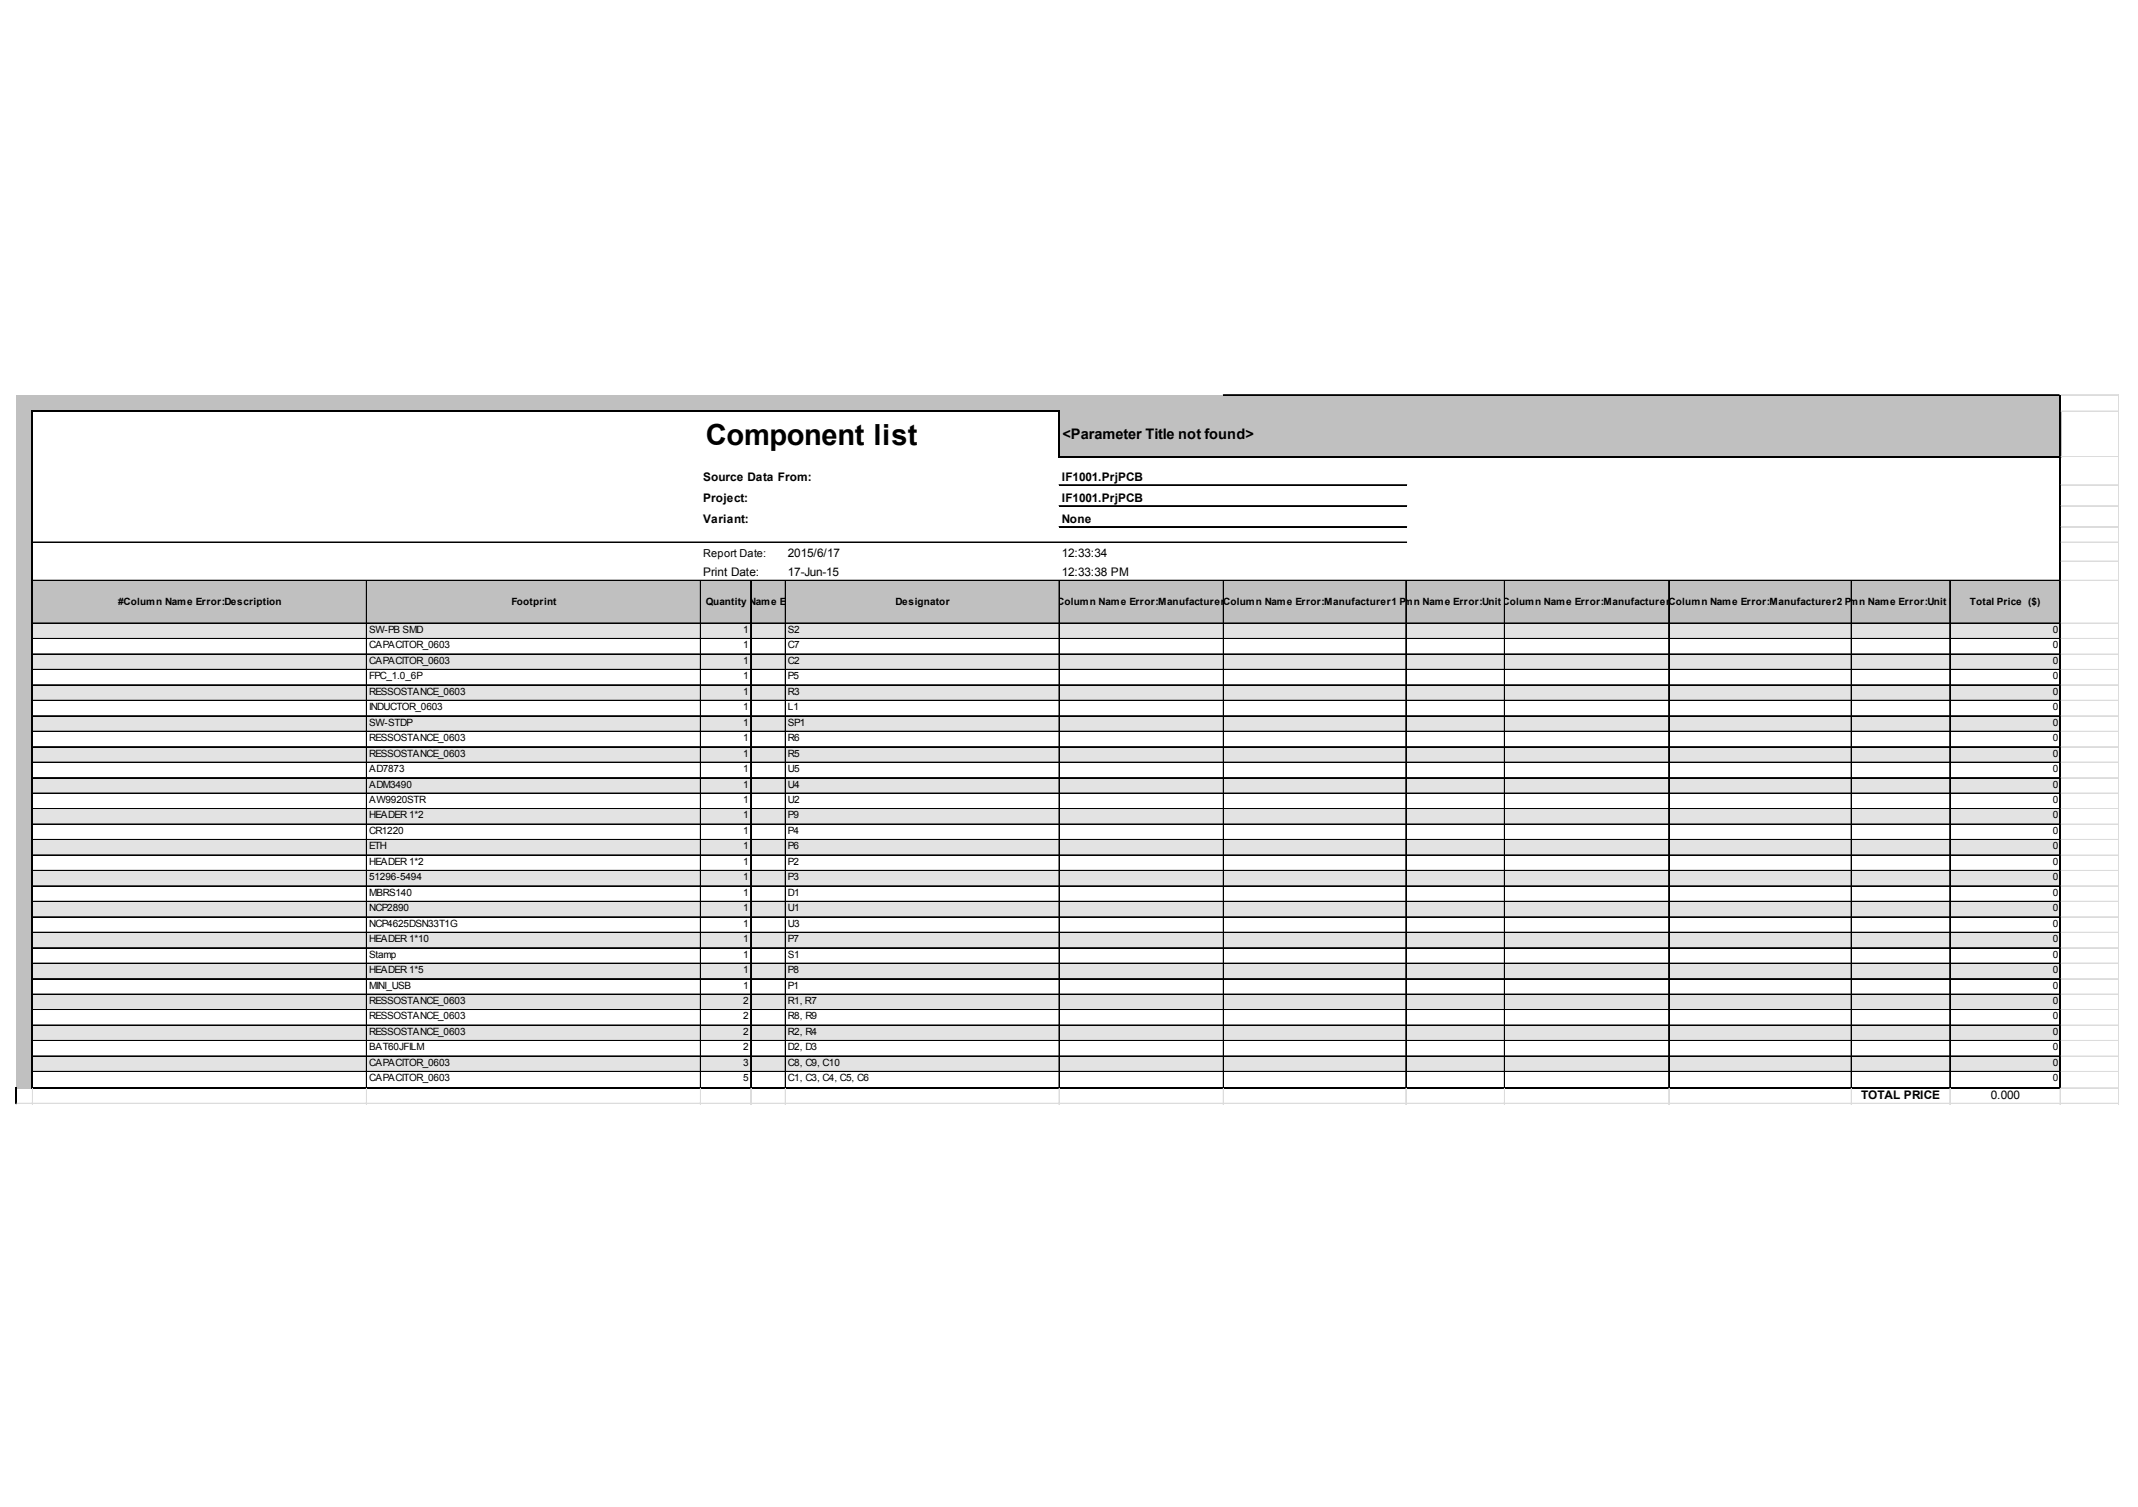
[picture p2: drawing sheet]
<svg xmlns="http://www.w3.org/2000/svg" width="287mm" height="202mm" viewBox="0 0 287 202" stroke-linecap="round" stroke-linejoin="round" font-family="sans-serif">
<defs><g id="words">
<text font-size="3.9" x="94.7" y="59.6">Component list</text>
<text font-size="2" x="142.6" y="58.9">&lt;Parameter Title not found&gt;</text>
<g font-size="1.6">
<text x="94.3" y="64.5">Source Data From:</text>
<text x="142.4" y="64.5">IF1001.PrjPCB</text>
<text x="94.3" y="67.3">Project:</text>
<text x="94.3" y="70.1">Variant:</text>
<text x="142.4" y="67.3">IF1001.PrjPCB</text>
<text x="142.4" y="70.1">None</text>
<text x="94.3" y="77.3">Print Date:</text>
<text x="105.7" y="74.7">2015/6/17</text>
<text x="105.7" y="77.3">17-Jun-15</text>
<text x="142.4" y="74.7">12:33:34</text>
<text x="142.4" y="77.3">12:33:38 PM</text>
<text x="249.7" y="147.5">TOTAL PRICE</text>
<text x="267.1" y="147.5">0.000</text>
</g>
<text font-size="1.5" x="94.3" y="74.8">Report Date:</text>
<g font-size="1.3">
<text x="15.8" y="81.1">#Column Name Error:Description</text>
<text x="68.6" y="81.1">Footprint</text>
<text x="94.2" y="81.1">#Quantitn</text>
<text x="94.9" y="81.1">Colum y Name E</text>
<text x="105.4" y="81.1">rror:Units</text>
<text x="120.1" y="81.1">Designator</text>
<text x="141.1" y="81.1">#Column Name Error:Manufacture#rColumn Name Error:Manufactu#Colum</text>
<text x="164.4" y="81.1">1</text>
<text x="184.6" y="81.1">rer1 P</text>
<text x="188.6" y="81.1">Nn Name Error:Unit#Colum</text>
<text x="201.7" y="81.1">Price1n Name Error:Manufacture#rColumn Name Error:Manufactu#Colum</text>
<text x="224.1" y="81.1">2</text>
<text x="244.3" y="81.1">rer2 P</text>
<text x="248.4" y="81.1">Nn Name Error:Unit PriceT2otal Price ($)</text>
<text x="49.5" y="84.9">SW-PB SMD</text>
<text x="49.5" y="87">CAPACITOR_0603</text>
<text x="49.5" y="89">CAPACITOR_0603</text>
<text x="99.7" y="84.9">1</text>
<text x="99.7" y="87">1</text>
<text x="99.7" y="89">1</text>
<text x="105.7" y="84.9">S2</text>
<text x="105.7" y="87">C7</text>
<text x="105.7" y="89">C2</text>
<text x="275.4" y="84.9">0</text>
<text x="275.4" y="87">0</text>
<text x="275.4" y="89">0</text>
<text x="49.5" y="91.1">FPC_1.0_6P</text>
<text x="49.5" y="93.2">RESSOSTANCE_0603</text>
<text x="49.5" y="95.3">INDUCTOR_0603</text>
<text x="99.7" y="91.1">1</text>
<text x="99.7" y="93.2">1</text>
<text x="99.7" y="95.3">1</text>
<text x="105.7" y="91.1">P5</text>
<text x="105.7" y="93.2">R3</text>
<text x="105.7" y="95.3">L1</text>
<text x="275.4" y="91.1">0</text>
<text x="275.4" y="93.2">0</text>
<text x="275.4" y="95.3">0</text>
<text x="49.5" y="97.3">SW-STDP</text>
<text x="49.5" y="99.4">RESSOSTANCE_0603</text>
<text x="49.5" y="101.5">RESSOSTANCE_0603</text>
<text x="99.7" y="97.3">1</text>
<text x="99.7" y="99.4">1</text>
<text x="99.7" y="101.5">1</text>
<text x="105.7" y="97.3">SP1</text>
<text x="105.7" y="99.4">R6</text>
<text x="105.7" y="101.5">R5</text>
<text x="275.4" y="97.3">0</text>
<text x="275.4" y="99.4">0</text>
<text x="275.4" y="101.5">0</text>
<text x="49.5" y="103.6">AD7873</text>
<text x="49.5" y="105.6">ADM3490</text>
<text x="49.5" y="107.7">AW9920STR</text>
<text x="99.7" y="103.6">1</text>
<text x="99.7" y="105.6">1</text>
<text x="99.7" y="107.7">1</text>
<text x="105.7" y="103.6">U5</text>
<text x="105.7" y="105.6">U4</text>
<text x="105.7" y="107.7">U2</text>
<text x="275.4" y="103.6">0</text>
<text x="275.4" y="105.6">0</text>
<text x="275.4" y="107.7">0</text>
<text x="49.5" y="109.8">HEADER 1*2</text>
<text x="49.5" y="111.9">CR1220</text>
<text x="49.5" y="113.9">ETH</text>
<text x="99.7" y="109.8">1</text>
<text x="99.7" y="111.9">1</text>
<text x="99.7" y="113.9">1</text>
<text x="105.7" y="109.8">P9</text>
<text x="105.7" y="111.9">P4</text>
<text x="105.7" y="113.9">P6</text>
<text x="275.4" y="109.8">0</text>
<text x="275.4" y="111.9">0</text>
<text x="275.4" y="113.9">0</text>
<text x="49.5" y="116">HEADER 1*2</text>
<text x="49.5" y="118.1">51296-5494</text>
<text x="99.7" y="116">1</text>
<text x="99.7" y="118.1">1</text>
<text x="105.7" y="116">P2</text>
<text x="105.7" y="118.1">P3</text>
<text x="275.4" y="116">0</text>
<text x="275.4" y="118.1">0</text>
<text x="49.5" y="120.2">MBRS140</text>
<text x="49.5" y="122.2">NCP2890</text>
<text x="49.5" y="124.3">NCP4625DSN33T1G</text>
<text x="99.7" y="120.2">1</text>
<text x="99.7" y="122.2">1</text>
<text x="99.7" y="124.3">1</text>
<text x="105.7" y="120.2">D1</text>
<text x="105.7" y="122.2">U1</text>
<text x="105.7" y="124.3">U3</text>
<text x="275.4" y="120.2">0</text>
<text x="275.4" y="122.2">0</text>
<text x="275.4" y="124.3">0</text>
<text x="49.5" y="126.4">HEADER 1*10</text>
<text x="49.5" y="128.5">Stamp</text>
<text x="49.5" y="130.5">HEADER 1*5</text>
<text x="99.7" y="126.4">1</text>
<text x="99.7" y="128.5">1</text>
<text x="99.7" y="130.5">1</text>
<text x="105.7" y="126.4">P7</text>
<text x="105.7" y="128.5">S1</text>
<text x="105.7" y="130.5">P8</text>
<text x="275.4" y="126.4">0</text>
<text x="275.4" y="128.5">0</text>
<text x="275.4" y="130.5">0</text>
<text x="49.5" y="132.6">MINI_USB</text>
<text x="49.5" y="134.7">RESSOSTANCE_0603</text>
<text x="49.5" y="136.7">RESSOSTANCE_0603</text>
<text x="99.7" y="132.6">1</text>
<text x="99.7" y="134.7">2</text>
<text x="99.7" y="136.7">2</text>
<text x="105.7" y="132.6">P1</text>
<text x="105.7" y="134.7">R1, R7</text>
<text x="105.7" y="136.7">R8, R9</text>
<text x="275.4" y="132.6">0</text>
<text x="275.4" y="134.7">0</text>
<text x="275.4" y="136.7">0</text>
<text x="49.5" y="138.8">RESSOSTANCE_0603</text>
<text x="49.5" y="140.9">BAT60JFILM</text>
<text x="49.5" y="143">CAPACITOR_0603</text>
<text x="99.7" y="138.8">2</text>
<text x="99.7" y="140.9">2</text>
<text x="99.7" y="143">3</text>
<text x="105.7" y="138.8">R2, R4</text>
<text x="105.7" y="140.9">D2, D3</text>
<text x="105.7" y="143">C8, C9, C10</text>
<text x="275.4" y="138.8">0</text>
<text x="275.4" y="140.9">0</text>
<text x="275.4" y="143">0</text>
<text x="49.5" y="145">CAPACITOR_0603</text>
<text x="99.7" y="145">5</text>
<text x="105.7" y="145">C1, C3, C4, C5, C6</text>
<text x="275.4" y="145">0</text>
</g>
</g></defs>
<g fill="#c0c0c0">
<path d="M2.2 53h274.3v2.3h-274.3z"/>
<path d="M2.2 55.1h2.3v6.3h-2.3z"/>
</g>
<path d="M4.3 55.1h137.9v6.3h-137.9z" fill="#fff"/>
<g fill="#c0c0c0">
<path d="M142.1 55.1h134.4v6.3h-134.4z"/>
<path d="M2.2 61.2h2.3v16.7h-2.3z"/>
</g>
<path d="M4.3 61.2h272.2v16.7h-272.2z" fill="#fff"/>
<g fill="#c0c0c0">
<path d="M2.2 77.8h274.3v5.9h-274.3z"/>
<path d="M2.2 83.6h2.3v2.2h-2.3z"/>
</g>
<path d="M4.3 83.6h272.2v2.2h-272.2z" fill="#e3e3e3"/>
<path d="M2.2 85.6h2.3v2.2h-2.3z" fill="#c0c0c0"/>
<path d="M4.3 85.6h272.2v2.2h-272.2z" fill="#fff"/>
<path d="M2.2 87.7h2.3v2.2h-2.3z" fill="#c0c0c0"/>
<path d="M4.3 87.7h272.2v2.2h-272.2z" fill="#e3e3e3"/>
<path d="M2.2 89.8h2.3v2.2h-2.3z" fill="#c0c0c0"/>
<path d="M4.3 89.8h272.2v2.2h-272.2z" fill="#fff"/>
<path d="M2.2 91.9h2.3v2.2h-2.3z" fill="#c0c0c0"/>
<path d="M4.3 91.9h272.2v2.2h-272.2z" fill="#e3e3e3"/>
<path d="M2.2 93.9h2.3v2.2h-2.3z" fill="#c0c0c0"/>
<path d="M4.3 93.9h272.2v2.2h-272.2z" fill="#fff"/>
<path d="M2.2 96h2.3v2.2h-2.3z" fill="#c0c0c0"/>
<path d="M4.3 96h272.2v2.2h-272.2z" fill="#e3e3e3"/>
<path d="M2.2 98.1h2.3v2.2h-2.3z" fill="#c0c0c0"/>
<path d="M4.3 98.1h272.2v2.2h-272.2z" fill="#fff"/>
<path d="M2.2 100.2h2.3v2.1h-2.3z" fill="#c0c0c0"/>
<path d="M4.3 100.2h272.2v2.1h-272.2z" fill="#e3e3e3"/>
<path d="M2.2 102.2h2.3v2.2h-2.3z" fill="#c0c0c0"/>
<path d="M4.3 102.2h272.2v2.2h-272.2z" fill="#fff"/>
<path d="M2.2 104.3h2.3v2.2h-2.3z" fill="#c0c0c0"/>
<path d="M4.3 104.3h272.2v2.2h-272.2z" fill="#e3e3e3"/>
<path d="M2.2 106.4h2.3v2.2h-2.3z" fill="#c0c0c0"/>
<path d="M4.3 106.4h272.2v2.2h-272.2z" fill="#fff"/>
<path d="M2.2 108.4h2.3v2.2h-2.3z" fill="#c0c0c0"/>
<path d="M4.3 108.4h272.2v2.2h-272.2z" fill="#e3e3e3"/>
<path d="M2.2 110.5h2.3v2.2h-2.3z" fill="#c0c0c0"/>
<path d="M4.3 110.5h272.2v2.2h-272.2z" fill="#fff"/>
<path d="M2.2 112.6h2.3v2.2h-2.3z" fill="#c0c0c0"/>
<path d="M4.3 112.6h272.2v2.2h-272.2z" fill="#e3e3e3"/>
<path d="M2.2 114.7h2.3v2.2h-2.3z" fill="#c0c0c0"/>
<path d="M4.3 114.7h272.2v2.2h-272.2z" fill="#fff"/>
<path d="M2.2 116.7h2.3v2.2h-2.3z" fill="#c0c0c0"/>
<path d="M4.3 116.7h272.2v2.2h-272.2z" fill="#e3e3e3"/>
<path d="M2.2 118.8h2.3v2.2h-2.3z" fill="#c0c0c0"/>
<path d="M4.3 118.8h272.2v2.2h-272.2z" fill="#fff"/>
<path d="M2.2 120.9h2.3v2.2h-2.3z" fill="#c0c0c0"/>
<path d="M4.3 120.9h272.2v2.2h-272.2z" fill="#e3e3e3"/>
<path d="M2.2 123h2.3v2.2h-2.3z" fill="#c0c0c0"/>
<path d="M4.3 123h272.2v2.2h-272.2z" fill="#fff"/>
<path d="M2.2 125h2.3v2.2h-2.3z" fill="#c0c0c0"/>
<path d="M4.3 125h272.2v2.2h-272.2z" fill="#e3e3e3"/>
<path d="M2.2 127.1h2.3v2.2h-2.3z" fill="#c0c0c0"/>
<path d="M4.3 127.1h272.2v2.2h-272.2z" fill="#fff"/>
<path d="M2.2 129.2h2.3v2.2h-2.3z" fill="#c0c0c0"/>
<path d="M4.3 129.2h272.2v2.2h-272.2z" fill="#e3e3e3"/>
<path d="M2.2 131.3h2.3v2.2h-2.3z" fill="#c0c0c0"/>
<path d="M4.3 131.3h272.2v2.2h-272.2z" fill="#fff"/>
<path d="M2.2 133.3h2.3v2.2h-2.3z" fill="#c0c0c0"/>
<path d="M4.3 133.3h272.2v2.2h-272.2z" fill="#e3e3e3"/>
<path d="M2.2 135.4h2.3v2.2h-2.3z" fill="#c0c0c0"/>
<path d="M4.3 135.4h272.2v2.2h-272.2z" fill="#fff"/>
<path d="M2.2 137.5h2.3v2.2h-2.3z" fill="#c0c0c0"/>
<path d="M4.3 137.5h272.2v2.2h-272.2z" fill="#e3e3e3"/>
<path d="M2.2 139.6h2.3v2.2h-2.3z" fill="#c0c0c0"/>
<path d="M4.3 139.6h272.2v2.2h-272.2z" fill="#fff"/>
<path d="M2.2 141.6h2.3v2.2h-2.3z" fill="#c0c0c0"/>
<path d="M4.3 141.6h272.2v2.2h-272.2z" fill="#e3e3e3"/>
<path d="M2.2 143.7h2.3v2.3h-2.3z" fill="#c0c0c0"/>
<path d="M4.3 143.7h272.2v2.3h-272.2z" fill="#fff"/>
<g fill="none" stroke="#000" stroke-width=".13">
<path d="M164.1 52.9h112.1M164.1 53h112.1M4.5 72.7h184.2M4.5 72.8h184.2M4.5 77.8h271.7M4.5 77.9h271.7M49.1 77.9v67.9M49.2 77.9v67.9M94 77.9v67.9M100.7 77.9v67.9M105.3 77.9v67.9M105.4 77.9v67.9"/>
<path d="M142.1 65h46.6M142.1 65.1h46.6M142.1 67.8h46.6M142.1 67.9h46.6M142.1 70.6h46.6M142.1 70.7h46.6M142.1 77.9v67.9M164.1 77.9v67.9M164.2 77.9v67.9M188.6 77.9v67.9M201.8 77.9v67.9M201.9 77.9v67.9"/>
<path d="M223.8 77.9v67.9M223.9 77.9v67.9M248.3 77.9v67.9M248.4 77.9v67.9M261.5 77.9v67.9M261.6 77.9v67.9M4.5 83.6h271.7M4.5 85.6h271.7M4.5 85.7h271.7M4.5 87.7h271.7M4.5 87.8h271.7M4.5 89.8h271.7"/>
<path d="M4.5 91.9h271.7M4.5 93.9h271.7M4.5 94h271.7M4.5 96h271.7M4.5 96.1h271.7M4.5 98.1h271.7M4.5 100.2h271.7M4.5 102.2h271.7M4.5 102.3h271.7M4.5 104.3h271.7M4.5 104.4h271.7M4.5 106.4h271.7"/>
<path d="M4.5 108.4h271.7M4.5 108.5h271.7M4.5 110.5h271.7M4.5 110.6h271.7M4.5 112.6h271.7M4.5 112.7h271.7M4.5 114.7h271.7M4.5 116.7h271.7M4.5 116.8h271.7M4.5 118.8h271.7M4.5 118.9h271.7M4.5 120.9h271.7"/>
<path d="M4.5 121h271.7M4.5 123h271.7M4.5 125h271.7M4.5 125.1h271.7M4.5 127.1h271.7M4.5 127.2h271.7M4.5 129.2h271.7M4.5 129.3h271.7M4.5 131.3h271.7M4.5 133.3h271.7M4.5 133.4h271.7M4.5 135.4h271.7"/>
<path d="M4.5 135.5h271.7M4.5 137.5h271.7M4.5 139.6h271.7M4.5 141.6h271.7M4.5 141.7h271.7M4.5 143.7h271.7M4.5 143.8h271.7"/>
</g>
<path d="M4.3 55v91M4.5 55.1h137.7M142.1 55.3v6.1M276.4 52.9v93.1M142.2 61.2h134.3M4.5 145.9h272" fill="none" stroke="#000" stroke-width=".24"/>
<path d="M2.2 145.9v2.2" fill="none" stroke="#000" stroke-width=".17"/>
<path d="M2.1 148.1h.1" fill="none" stroke="#dadcdd" stroke-width=".13"/>
<path d="M2.1 148.1h.2z" fill="#dadcdd"/>
<g fill="none" stroke="#dadcdd" stroke-width=".13">
<path d="M276.5 52.9h7.8M276.5 53h7.8M276.5 55.1h7.8M276.5 55.2h7.8M284.2 52.9v95.2M276.5 61.2h7.8M276.5 61.3h7.8M276.5 65h7.8M276.5 65.1h7.8M276.5 67.8h7.8M276.5 67.9h7.8M276.5 70.6h7.8"/>
<path d="M276.5 70.7h7.8M276.5 72.7h7.8M276.5 72.8h7.8M276.5 75.3h7.8M276.5 77.8h7.8M276.5 77.9h7.8M276.5 83.6h7.8M276.5 85.6h7.8M276.5 85.7h7.8M276.5 87.7h7.8M276.5 87.8h7.8M276.5 89.8h7.8"/>
<path d="M276.5 91.9h7.8M276.5 93.9h7.8M276.5 94h7.8M276.5 96h7.8M276.5 96.1h7.8M276.5 98.1h7.8M276.5 100.2h7.8M276.5 102.2h7.8M276.5 102.3h7.8M276.5 104.3h7.8M276.5 104.4h7.8M276.5 106.4h7.8"/>
<path d="M276.5 108.4h7.8M276.5 108.5h7.8M276.5 110.5h7.8M276.5 110.6h7.8M276.5 112.6h7.8M276.5 112.7h7.8M276.5 114.7h7.8M276.5 116.7h7.8M276.5 116.8h7.8M276.5 118.8h7.8M276.5 118.9h7.8M276.5 120.9h7.8"/>
<path d="M276.5 121h7.8M276.5 123h7.8M276.5 125h7.8M276.5 125.1h7.8M276.5 127.1h7.8M276.5 127.2h7.8M276.5 129.2h7.8M276.5 129.3h7.8M276.5 131.3h7.8M276.5 133.3h7.8M276.5 133.4h7.8M276.5 135.4h7.8"/>
<path d="M276.5 135.5h7.8M276.5 137.5h7.8M276.5 139.6h7.8M2.3 148h282M4.3 146v2.1M4.4 146v2.1M49.1 146v2.1M49.2 146v2.1M94 146v2.1M100.7 146v2.1M105.3 146v2.1M105.4 146v2.1"/>
<path d="M142.1 146v2.1M164.1 146v2.1M164.2 146v2.1M188.6 146v2.1M201.8 146v2.1M201.9 146v2.1M223.8 146v2.1M223.9 146v2.1M248.3 146v2.1M248.4 146v2.1M261.5 146v2.1M261.6 146v2.1"/>
<path d="M276.4 146v2.1M276.5 141.6h7.8M276.5 141.7h7.8M276.5 143.7h7.8M276.5 143.8h7.8M276.5 145.9h7.8M276.5 146h7.8"/>
</g>
<use href="#words"/>
</svg>
